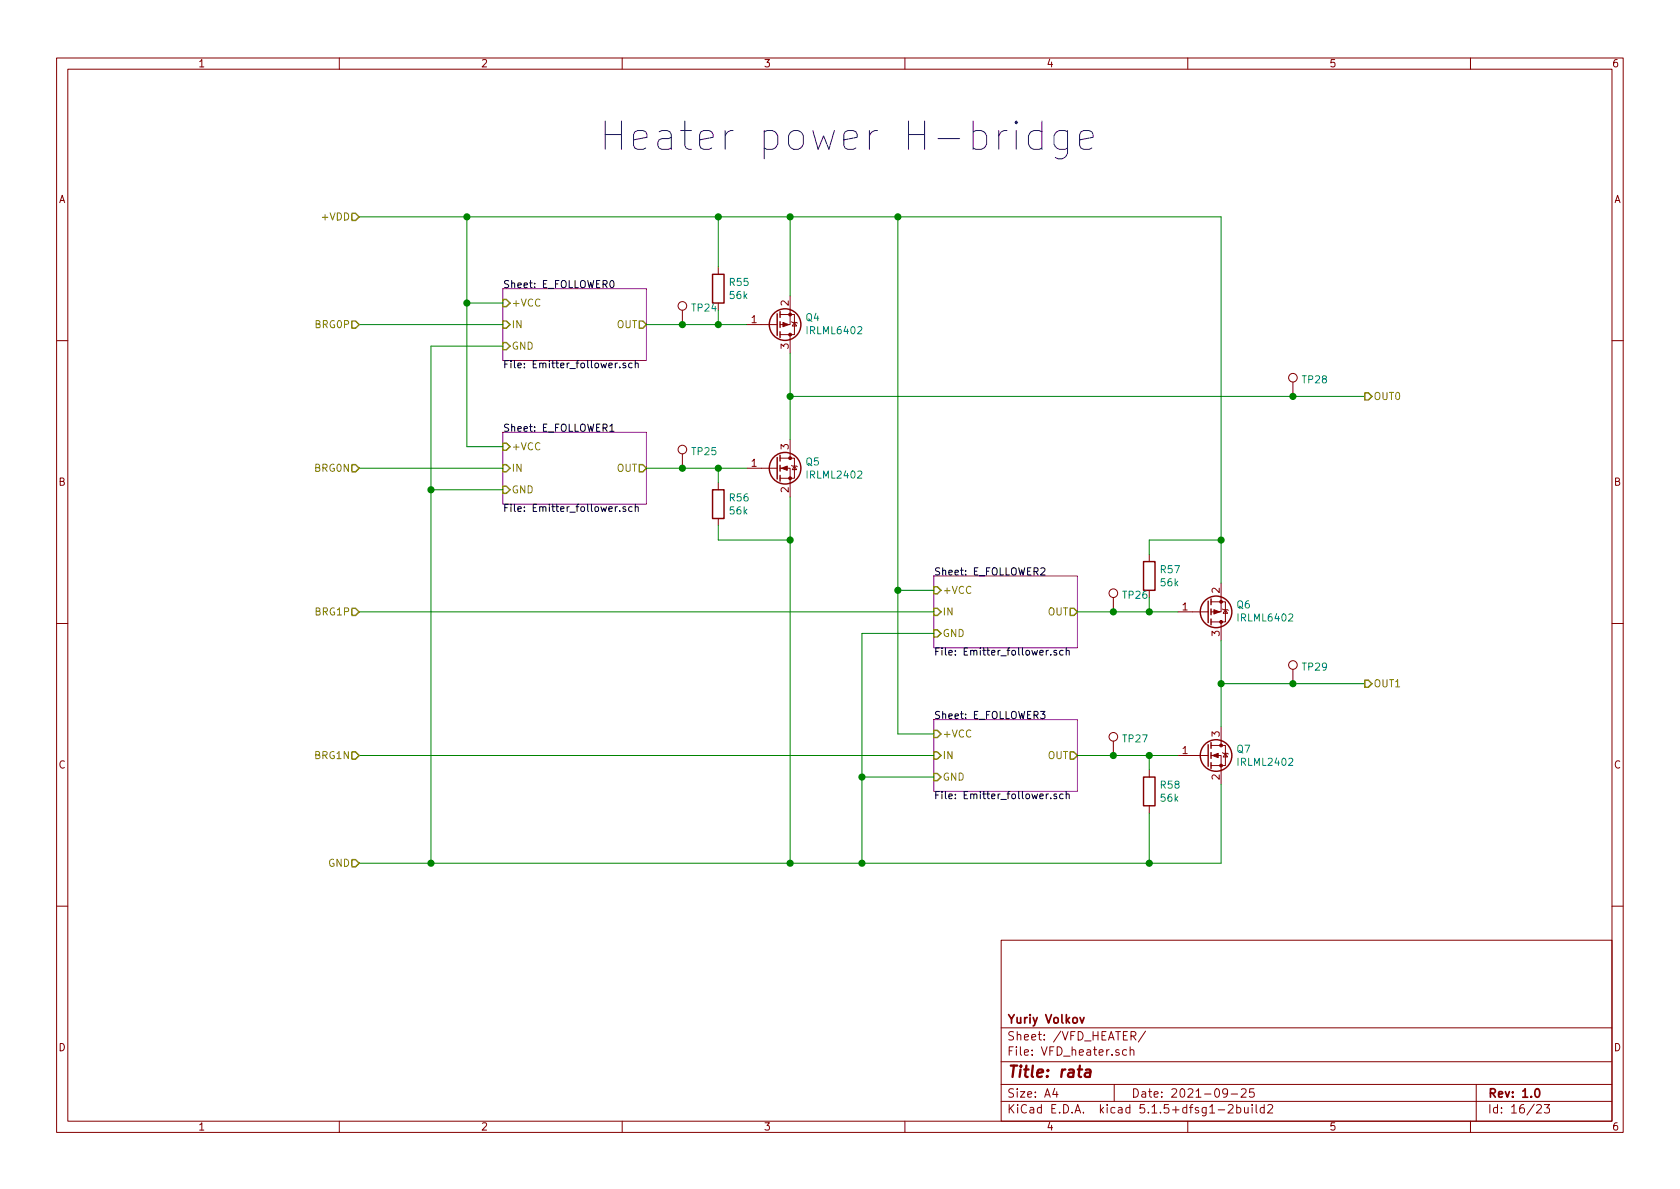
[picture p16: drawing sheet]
<svg xmlns="http://www.w3.org/2000/svg" width="297mm" height="210mm" viewBox="0 0 297 210" stroke-linecap="round" stroke-linejoin="round" font-family="sans-serif">
<defs><g id="words">
<text font-size="7" fill="#0000c2" x="119.6" y="26.7">Heater power H-bridge</text>
<text font-size="2.8" fill="#840000" x="178" y="190.5">Title: rata</text>
<g font-size="2.1" fill="#840000">
<text x="178" y="184">Sheet: /VFD_HEATER/</text>
<text x="178" y="181">Yuriy Volkov</text>
<text x="178" y="186.7">File: VFD_heater.sch</text>
<text x="178" y="196.9">KiCad E.D.A. kicad 5.1.5+dfsg1-2build2</text>
<text x="178" y="194.1">Size: A4</text>
<text x="200" y="194.1">Date: 2021-09-25</text>
<text x="263" y="194.1">Rev: 1.0</text>
<text x="263" y="196.9">Id: 16/23</text>
</g>
<g font-size="1.8" fill="#840000">
<text x="35" y="11.9">1</text>
<text x="85" y="11.9">2</text>
<text x="135" y="11.9">3</text>
<text x="185" y="11.9">4</text>
<text x="235" y="11.9">5</text>
<text x="285" y="11.9">6</text>
<text x="10.4" y="35.9">A</text>
<text x="285.4" y="35.9">A</text>
<text x="132.9" y="57.1">1</text>
<text x="139.4" y="54.1" transform="rotate(-90 139.4 54.1)">2</text>
<text x="139.4" y="61.7" transform="rotate(-90 139.4 61.7)">3</text>
<text x="132.9" y="82.5">1</text>
<text x="139.4" y="79.5" transform="rotate(-90 139.4 79.5)">3</text>
<text x="10.4" y="85.9">B</text>
<text x="139.4" y="87.1" transform="rotate(-90 139.4 87.1)">2</text>
<text x="285.4" y="85.9">B</text>
<text x="209.1" y="107.9">1</text>
<text x="215.6" y="104.9" transform="rotate(-90 215.6 104.9)">2</text>
<text x="215.6" y="112.5" transform="rotate(-90 215.6 112.5)">3</text>
<text x="215.6" y="130.3" transform="rotate(-90 215.6 130.3)">3</text>
<text x="10.4" y="135.9">C</text>
<text x="209.1" y="133.3">1</text>
<text x="215.6" y="137.9" transform="rotate(-90 215.6 137.9)">2</text>
<text x="285.4" y="135.9">C</text>
<text x="10.4" y="185.9">D</text>
<text x="285.4" y="185.9">D</text>
<text x="35" y="199.9">1</text>
<text x="85" y="199.9">2</text>
<text x="135" y="199.9">3</text>
<text x="185" y="199.9">4</text>
<text x="235" y="199.9">5</text>
<text x="285" y="199.9">6</text>
</g>
<g font-size="1.8" fill="#848400">
<text x="57.2" y="39">+VDD</text>
<text x="55.9" y="58">BRG0P</text>
<text x="90.4" y="54.2">+VCC</text>
<text x="90.4" y="58">IN</text>
<text x="109" y="58">OUT</text>
<text x="90.4" y="61.8">GND</text>
<text x="242.8" y="70.7">OUT0</text>
<text x="55.8" y="83.4">BRG0N</text>
<text x="90.4" y="79.6">+VCC</text>
<text x="90.4" y="83.4">IN</text>
<text x="109" y="83.4">OUT</text>
<text x="90.4" y="87.2">GND</text>
<text x="166.6" y="105">+VCC</text>
<text x="55.9" y="108.8">BRG1P</text>
<text x="166.6" y="112.6">GND</text>
<text x="166.6" y="108.8">IN</text>
<text x="185.2" y="108.8">OUT</text>
<text x="242.8" y="121.5">OUT1</text>
<text x="166.6" y="130.4">+VCC</text>
<text x="55.8" y="134.2">BRG1N</text>
<text x="166.6" y="134.2">IN</text>
<text x="185.2" y="134.2">OUT</text>
<text x="166.6" y="138">GND</text>
<text x="58" y="153.3">GND</text>
</g>
<g font-size="1.8">
<text x="88.9" y="50.9">Sheet: E_FOLLOWER0</text>
<text x="88.9" y="65.1">File: Emitter_follower.sch</text>
<text x="88.9" y="76.3">Sheet: E_FOLLOWER1</text>
<text x="88.9" y="90.5">File: Emitter_follower.sch</text>
<text x="165.1" y="101.7">Sheet: E_FOLLOWER2</text>
<text x="165.1" y="115.9">File: Emitter_follower.sch</text>
<text x="165.1" y="127.1">Sheet: E_FOLLOWER3</text>
<text x="165.1" y="141.3">File: Emitter_follower.sch</text>
</g>
<g font-size="1.8" fill="#008484">
<text x="129.1" y="50.6">R55</text>
<text x="129.1" y="52.9">56k</text>
<text x="122.4" y="55.1">TP24</text>
<text x="142.5" y="56.8">Q4</text>
<text x="142.8" y="59.1">IRLML6402</text>
<text x="230.4" y="67.8">TP28</text>
<text x="122.4" y="80.5">TP25</text>
<text x="142.5" y="82.3">Q5</text>
<text x="129.1" y="88.7">R56</text>
<text x="142.8" y="84.6">IRLML2402</text>
<text x="129.1" y="91">56k</text>
<text x="205.3" y="101.4">R57</text>
<text x="198.6" y="105.9">TP26</text>
<text x="205.3" y="103.7">56k</text>
<text x="218.7" y="107.6">Q6</text>
<text x="219" y="109.9">IRLML6402</text>
<text x="230.4" y="118.6">TP29</text>
<text x="198.6" y="131.3">TP27</text>
<text x="218.7" y="133.1">Q7</text>
<text x="219" y="135.4">IRLML2402</text>
<text x="205.3" y="139.5">R58</text>
<text x="205.3" y="141.8">56k</text>
</g>
</g></defs>
<g fill="none" stroke="#840000" stroke-width=".18">
<path d="M10 10.3h277v189.9h-277zM12 12.2h273v186.1h-273zM60 10.3v1.9M110 10.3v1.9M160 10.3v1.9M210 10.3v1.9M260 10.3v1.9M120.6 54.9v2.5M127 47.2v1.3M132.1 57.4h5.3M137.9 55.6h2.6v3.6h-2.6M139.7 52.3v5.1h-1.8"/>
<path d="M139.7 59.2v3.3M140 56.9l.1 .1h.7l.2 .1M140.5 57l.3 .7h-.7zM10 60.2h2M139.7 77.7v3.3M228.6 67.6v2.5M285 60.2h2M120.6 80.3v2.5M127 85.3v1.3M127 91.7v1.3M132.1 82.8h5.3M137.9 82.8h1.8v5.1"/>
<path d="M137.9 81h2.6v3.6h-2.6M140 82.3l.1 .1h.7l.2 .1M140.5 82.4l.3 .7h-.7zM203.2 98v1.3M10 110.3h2M196.8 105.7v2.5M208.3 108.2h5.3M214.1 106.4h2.6v3.6h-2.6M215.9 103.1v5.1h-1.8M215.9 110v3.3M216.2 107.7l.1 .1h.7l.2 .1M216.7 107.8l.3 .7h-.7z"/>
<path d="M228.6 118.4v2.5M285 110.3h2M196.8 131.1v2.5M203.2 136.1v1.3M208.3 133.6h5.3M214.1 133.6h1.8v5.1M214.1 131.8h2.6v3.6h-2.6M215.9 128.5v3.3M216.2 133.1l.1 .1h.7l.2 .1M216.7 133.2l.3 .7h-.7zM203.2 142.5v1.3M10 160.2h2"/>
<path d="M177 166.3h108v32h-108zM285 160.2h2M60 198.3v1.9M110 198.3v1.9M160 198.3v1.9M177 194.8h108M177 191.8h108M177 187.8h108M177 181.8h108M186.5 192.5l-.4 1h1M186.8 193v1M197 191.8v3"/>
<path d="M199.2 185.7l-.4-.1-.3 .3 .1 .6 .2 .1 .4-.1M199.8 185.7h.1a.37 .37 0 0 1 .6 .1v.8M199.8 185.1v1.5M200 183.2l.7-.1 .1-.2v-.3l-.2-.2h-.6v1.5M200.3 183.2l.5 .7M202.5 182.3l-1.2 2M210 198.3v1.9M215.4 196.3h1.1M217 193.2l-.1 .2a.48 .48 0 0 1-.6-.1v-.6a.48 .48 0 0 1 .6-.1l.1 .1a1.19 1.19 0 0 1-.2 1.2l-.5 .1M217.2 195.5l.2-.2h.4l.2 .5-.9 1h.9M217.7 193.5h1.1M218.7 195.9l.4-.1 .3 .3-.1 .6h-.6"/>
<path d="M218.7 195.3v1.5M219.5 192.7l.2-.2h.3l.3 .2v.3v.2l-.9 .8h.9M220 195.8l.1 .9 .3 .1 .3-.1M220.7 195.8v1M221.4 195.3v.2M221.4 195.8v1M221.7 192.5h-.7l-.1 .7 .2-.1 .5 .1 .2 .2-.1 .5-.2 .1-.6-.1M222.1 195.3v1.3l.2 .2M223.5 195.9l-.4-.1-.3 .3 .1 .6 .2 .1 .4-.1M223.5 195.3v1.5M224.2 195.5l.2-.2h.3l.3 .5-.9 1h.9M260 198.3v1.9"/>
<path d="M261 191.8v6.5M271.7 195.5l.2-.2h.4l.2 .5-.9 1h.9M273 195.3h1l-.5 .6 .4 .1v.7l-.2 .1-.7-.1"/>
<circle cx="120.6" cy="54.1" r=".76"/>
<circle cx="120.6" cy="79.5" r=".76"/>
<circle cx="228.6" cy="66.8" r=".76"/>
<circle cx="196.8" cy="104.9" r=".76"/>
<circle cx="228.6" cy="117.6" r=".76"/>
<circle cx="196.8" cy="130.3" r=".76"/>
</g>
<path d="M191 179.9l.3 1 .4-1M271.5 192.7l.2-.2a.81 .81 0 0 1 .6 .6 .81 .81 0 0 1-.3 .8l-.1 .1a.79 .79 0 0 1-.4-1.3z" fill="none" stroke="#840000" stroke-width=".3"/>
<path d="M192 189.2h.8v.2l-.1 1M192.8 189.6l-.7 .1a.4 .4 0 0 0-.3 .3 .4 .4 0 0 0 .2 .4l.7-.1" fill="none" stroke="#840000" stroke-width=".41"/>
<path d="M88.9 51h25.4v12.7h-25.4zM88.9 76.4h25.4v12.7h-25.4zM165.1 101.8h25.4v12.7h-25.4zM165.1 127.2h25.4v12.7h-25.4z" fill="none" stroke="#840084" stroke-width=".18"/>
<g fill="none" stroke="#000" stroke-width=".18">
<path d="M107.9 49.7l.2-.1a.67 .67 0 0 1 .5 .6 .67 .67 0 0 1-.5 .7l-.3-.5zM107.8 75.4l.4-.4v1.3M107.8 76.3h.8M109.2 64.2l-.4 .2M109.6 64.9v.1M110.6 64.3l-.3-.1-.2 .2 .1 .2 .4 .1v.3h-.5M111.8 64.3l-.4-.1-.2 .2 .1 .6h.5M112.3 64.3l.2-.1 .3 .1 .1 .7M112.3 63.8v1.2M109.2 89.6l-.4 .2M109.6 90.3v.1M110.6 89.7l-.3-.1-.2 .2 .1 .2 .4 .1v.3h-.5"/>
<path d="M111.8 89.7l-.4-.1-.2 .2 .1 .6h.5M112.3 89.7l.2-.1 .3 .1 .1 .7M112.3 89.2v1.2M184 100.5l.5-.1 .2 .1 .1 .3-.1 .2-.7 .7h.8M185.4 115l-.4 .2M185.8 115.7v.1M186.8 115.1l-.3-.1-.2 .2 .1 .2 .4 .1v.3h-.5M188 115.1l-.4-.1-.2 .2 .1 .6h.5M188.5 115.1l.2-.1 .3 .1 .1 .7M188.5 114.6v1.2M184 125.8h.8l-.5 .5 .4 .1v.5l-.2 .2-.5-.2M188.5 140v1.2"/>
<path d="M185.4 140.4l-.4 .2M185.8 141.1v.1M186.8 140.5l-.3-.1-.2 .2 .1 .2 .4 .1v.3h-.5M188 140.5l-.4-.1-.2 .2 .1 .6h.5M188.5 140.5l.2-.1 .3 .1 .1 .7"/>
</g>
<g fill="none" stroke="#848400" stroke-width=".25">
<path d="M62.2 37.7h.7l.6 .6-.6 .7h-.7zM62.2 56.8h.7l.6 .6-.6 .6h-.7zM88.9 53h.6l.7 .6-.7 .6h-.6zM88.9 56.8h.6l.7 .6-.7 .6h-.6zM113 56.8h.7l.6 .6-.6 .6h-.7zM88.9 60.6h.6l.7 .6-.7 .6h-.6zM88.9 78.4h.6l.7 .6-.7 .6h-.6zM241.3 69.5h.6l.7 .6-.7 .6h-.6zM62.2 82.2h.7l.6 .6-.6 .6h-.7zM88.9 86h.6l.7 .6-.7 .6h-.6zM88.9 82.2h.6l.7 .6-.7 .6h-.6zM113 82.2h.7l.6 .6-.6 .6h-.7z"/>
<path d="M62.2 107.6h.7l.6 .6-.6 .6h-.7zM165.1 103.8h.6l.7 .6-.7 .6h-.6zM165.1 111.4h.6l.7 .6-.7 .6h-.6zM165.1 107.6h.6l.7 .6-.7 .6h-.6zM189.2 107.6h.7l.6 .6-.6 .6h-.7zM62.2 133h.7l.6 .6-.6 .6h-.7zM165.1 129.2h.6l.7 .6-.7 .6h-.6zM165.1 136.8h.6l.7 .6-.7 .6h-.6zM165.1 133h.6l.7 .6-.7 .6h-.6zM189.2 133h.7l.6 .6-.6 .6h-.7zM241.3 120.3h.6l.7 .6-.7 .6h-.6zM62.2 152h.7l.6 .6-.6 .7h-.7z"/>
</g>
<g fill="none" stroke="#840000" stroke-width=".25">
<path d="M126 48.5h2v5.1h-2zM137.4 55.5v3.8M137.9 55.1v1M137.9 56.9v1M137.9 58.7v1M126 86.6h2v5.1h-2zM137.4 80.9v3.8M137.9 80.5v1M137.9 82.3v1M137.9 84.1v1M202.2 99.3h2v5.1h-2zM213.6 106.3v3.8"/>
<path d="M214.1 105.9v1M214.1 107.7v1M214.1 109.5v1M202.2 137.4h2v5.1h-2zM213.6 131.7v3.8M214.1 131.3v1M214.1 133.1v1M214.1 134.9v1"/>
<circle cx="138.8" cy="57.4" r="2.79"/>
<circle cx="138.8" cy="82.8" r="2.79"/>
<circle cx="215" cy="108.2" r="2.79"/>
<circle cx="215" cy="133.6" r="2.79"/>
</g>
<g fill="#840000" stroke="#840000" stroke-width=".18">
<path d="M214.4 133.6l1-.4v.8z"/>
<path d="M214.6 107.8l1 .4-1 .4z"/>
<path d="M138.2 82.8l1-.4v.8z"/>
<path d="M138.4 57l1 .4-1 .4z"/>
<circle cx="215.9" cy="135.4" r=".25"/>
<circle cx="215.9" cy="131.8" r=".25"/>
<circle cx="215.9" cy="106.4" r=".25"/>
<circle cx="215.9" cy="110" r=".25"/>
<circle cx="139.7" cy="84.6" r=".25"/>
<circle cx="139.7" cy="81" r=".25"/>
<circle cx="139.7" cy="55.6" r=".25"/>
<circle cx="139.7" cy="59.2" r=".25"/>
</g>
<g fill="none" stroke="#008400" stroke-width=".18">
<path d="M63.5 38.3h152.4v64.8M82.5 38.3v40.7h6.4M127 38.3v8.9M139.7 38.3v14M158.7 38.3v91.5h6.4M63.5 57.4h25.4M82.5 53.6h6.4M114.3 57.4h17.8M127 54.9v2.5M88.9 61.2h-12.7v91.4M139.7 62.5v15.2M139.7 70.1h101.6"/>
<path d="M63.5 82.8h25.4M76.2 86.6h12.7M114.3 82.8h17.8M127 82.8v2.5M127 93v2.5h12.7M139.7 87.9v64.7M215.9 95.5h-12.7v2.5M63.5 108.2h101.6M158.7 104.4h6.4M165.1 112h-12.7v40.6M190.5 108.2h17.8M203.2 105.7v2.5"/>
<path d="M215.9 113.3v15.2M63.5 133.6h101.6M152.4 137.4h12.7M190.5 133.6h17.8M203.2 133.6v2.5M215.9 138.7v13.9h-152.4M215.9 120.9h25.4M203.2 143.8v8.8"/>
</g>
<path d="M107 21.4v5M107 23.8h2.9M109.9 21.4v5M112 24.7l2.4-.4v-.5l-.2-.5-.5-.2h-1l-.5 .2-.2 .5v1.9l.2 .5 .5 .2h1l.5-.2M116.5 23.3l.5-.2h1l.4 .2 .3 .5v2.6M118.7 24.3l-.5 .2h-1.2a.98 .98 0 0 0-.7 1 .98 .98 0 0 0 .7 .9h1.2l.5-.2M190.9 24.7l2.4-.4v-.5l-.3-.5-.4-.2h-1l-.5 .2-.2 .5v1.9l.2 .5 .5 .2h1l.4-.2" fill="none" stroke="#0000c2" stroke-width=".18"/>
<g fill="#008400" stroke="#008400" stroke-width=".25">
<circle cx="196.9" cy="108.2" r=".51"/>
<circle cx="203.2" cy="108.2" r=".51"/>
<circle cx="203.2" cy="152.6" r=".51"/>
<circle cx="120.7" cy="82.8" r=".51"/>
<circle cx="127" cy="82.8" r=".51"/>
<circle cx="203.2" cy="133.6" r=".51"/>
<circle cx="196.9" cy="133.6" r=".51"/>
<circle cx="120.7" cy="57.4" r=".51"/>
<circle cx="127" cy="57.4" r=".51"/>
<circle cx="215.9" cy="120.9" r=".51"/>
<circle cx="76.2" cy="152.6" r=".51"/>
<circle cx="82.6" cy="53.6" r=".51"/>
<circle cx="82.6" cy="38.3" r=".51"/>
<circle cx="152.4" cy="137.4" r=".51"/>
<circle cx="158.8" cy="104.4" r=".51"/>
<circle cx="152.4" cy="152.6" r=".51"/>
<circle cx="158.8" cy="38.3" r=".51"/>
<circle cx="139.7" cy="152.6" r=".51"/>
<circle cx="76.2" cy="86.6" r=".51"/>
<circle cx="139.7" cy="95.5" r=".51"/>
<circle cx="228.6" cy="120.9" r=".51"/>
<circle cx="127" cy="38.3" r=".51"/>
<circle cx="139.7" cy="38.3" r=".51"/>
<circle cx="139.7" cy="70.1" r=".51"/>
<circle cx="215.9" cy="95.5" r=".51"/>
<circle cx="228.6" cy="70.1" r=".51"/>
</g>
<use href="#words"/>
</svg>
